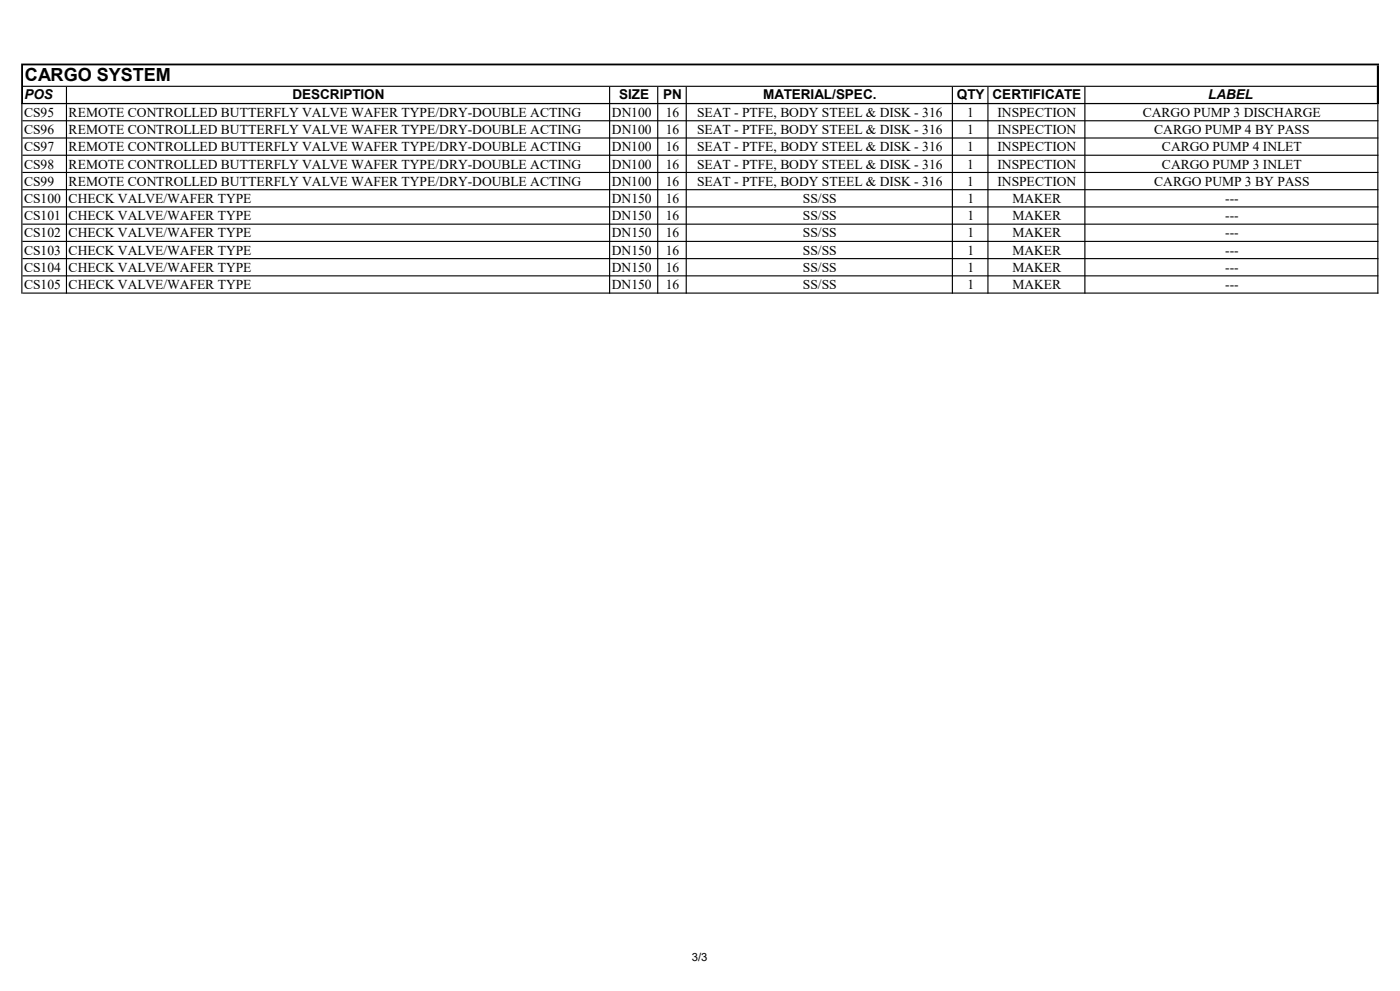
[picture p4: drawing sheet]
<svg xmlns="http://www.w3.org/2000/svg" width="420mm" height="297mm" viewBox="0 0 420 297" stroke-linecap="round" stroke-linejoin="round" font-family="sans-serif">
<defs><g id="words">
<text font-size="5.4" x="7.5" y="24.4">CARGO SYSTEM</text>
<g font-size="4.1">
<text x="7.3" y="29.8">POS</text>
<text x="87.7" y="29.8">DESCRIPTION</text>
<text x="185.7" y="29.8">SIZE</text>
<text x="198.9" y="29.8">PN</text>
<text x="228.9" y="29.8">MATERIAL/SPEC.</text>
<text x="287.1" y="29.8">QTY CERTIFICATE</text>
<text x="362.4" y="29.8">LABEL</text>
<text x="7.2" y="35">CS95</text>
<text x="20.6" y="35">REMOTE CONTROLLED BUTTERFLY VALVE WAFER TYPE/DRY-DOUBLE ACTING</text>
<text x="183.6" y="35">DN100</text>
<text x="199.7" y="35">16</text>
<text x="209.1" y="35">SEAT - PTFE, BODY STEEL &amp; DISK - 316</text>
<text x="290.2" y="35">1</text>
<text x="299.3" y="35">INSPECTION</text>
<text x="342.9" y="35">CARGO PUMP 3 DISCHARGE</text>
<text x="7.2" y="40.2">CS96</text>
<text x="20.6" y="40.2">REMOTE CONTROLLED BUTTERFLY VALVE WAFER TYPE/DRY-DOUBLE ACTING</text>
<text x="183.6" y="40.2">DN100</text>
<text x="199.7" y="40.2">16</text>
<text x="209.1" y="40.2">SEAT - PTFE, BODY STEEL &amp; DISK - 316</text>
<text x="290.2" y="40.2">1</text>
<text x="299.3" y="40.2">INSPECTION</text>
<text x="346.3" y="40.2">CARGO PUMP 4 BY PASS</text>
<text x="7.2" y="45.3">CS97</text>
<text x="20.6" y="45.3">REMOTE CONTROLLED BUTTERFLY VALVE WAFER TYPE/DRY-DOUBLE ACTING</text>
<text x="183.6" y="45.3">DN100</text>
<text x="199.7" y="45.3">16</text>
<text x="209.1" y="45.3">SEAT - PTFE, BODY STEEL &amp; DISK - 316</text>
<text x="290.2" y="45.3">1</text>
<text x="299.3" y="45.3">INSPECTION</text>
<text x="348.6" y="45.3">CARGO PUMP 4 INLET</text>
<text x="7.2" y="50.5">CS98</text>
<text x="20.6" y="50.5">REMOTE CONTROLLED BUTTERFLY VALVE WAFER TYPE/DRY-DOUBLE ACTING</text>
<text x="183.6" y="50.5">DN100</text>
<text x="199.7" y="50.5">16</text>
<text x="209.1" y="50.5">SEAT - PTFE, BODY STEEL &amp; DISK - 316</text>
<text x="290.2" y="50.5">1</text>
<text x="299.3" y="50.5">INSPECTION</text>
<text x="348.6" y="50.5">CARGO PUMP 3 INLET</text>
<text x="7.2" y="55.7">CS99</text>
<text x="20.6" y="55.7">REMOTE CONTROLLED BUTTERFLY VALVE WAFER TYPE/DRY-DOUBLE ACTING</text>
<text x="183.6" y="55.7">DN100</text>
<text x="199.7" y="55.7">16</text>
<text x="209.1" y="55.7">SEAT - PTFE, BODY STEEL &amp; DISK - 316</text>
<text x="290.2" y="55.7">1</text>
<text x="299.3" y="55.7">INSPECTION</text>
<text x="346.3" y="55.7">CARGO PUMP 3 BY PASS</text>
<text x="7.2" y="60.8">CS100 CHECK VALVE/WAFER TYPE</text>
<text x="7.2" y="66">CS101 CHECK VALVE/WAFER TYPE</text>
<text x="183.6" y="60.8">DN150</text>
<text x="183.6" y="66">DN150</text>
<text x="199.7" y="60.8">16</text>
<text x="199.7" y="66">16</text>
<text x="240.9" y="60.8">SS/SS</text>
<text x="240.9" y="66">SS/SS</text>
<text x="290.2" y="60.8">1</text>
<text x="290.2" y="66">1</text>
<text x="303.7" y="60.8">MAKER</text>
<text x="303.7" y="66">MAKER</text>
<text x="367.5" y="60.8">---</text>
<text x="367.5" y="66">---</text>
<text x="7.2" y="71.2">CS102 CHECK VALVE/WAFER TYPE</text>
<text x="183.6" y="71.2">DN150</text>
<text x="199.7" y="71.2">16</text>
<text x="240.9" y="71.2">SS/SS</text>
<text x="290.2" y="71.2">1</text>
<text x="303.7" y="71.2">MAKER</text>
<text x="367.5" y="71.2">---</text>
<text x="7.2" y="76.3">CS103 CHECK VALVE/WAFER TYPE</text>
<text x="183.6" y="76.3">DN150</text>
<text x="199.7" y="76.3">16</text>
<text x="240.9" y="76.3">SS/SS</text>
<text x="290.2" y="76.3">1</text>
<text x="303.7" y="76.3">MAKER</text>
<text x="367.5" y="76.3">---</text>
<text x="7.2" y="81.5">CS104 CHECK VALVE/WAFER TYPE</text>
<text x="183.6" y="81.5">DN150</text>
<text x="199.7" y="81.5">16</text>
<text x="240.9" y="81.5">SS/SS</text>
<text x="290.2" y="81.5">1</text>
<text x="303.7" y="81.5">MAKER</text>
<text x="367.5" y="81.5">---</text>
<text x="7.2" y="86.7">CS105 CHECK VALVE/WAFER TYPE</text>
<text x="183.6" y="86.7">DN150</text>
<text x="199.7" y="86.7">16</text>
<text x="240.9" y="86.7">SS/SS</text>
<text x="290.2" y="86.7">1</text>
<text x="303.7" y="86.7">MAKER</text>
<text x="367.5" y="86.7">---</text>
</g>
<text font-size="3.4" x="207.6" y="288">3/3</text>
</g></defs>
<g fill="#000">
<path d="M6.3 19h.6v12.2h-.6zM413 19.6h.7v11.6h-.7zM19.8 26h.3v5.2h-.3zM182.7 26h.3v5.2h-.3zM197.1 26h.4v5.2h-.4zM205.7 26h.3v5.2h-.3zM285.5 26h.4v5.2h-.4zM296.2 26h.3v5.2h-.3zM325.3 26h.3v5.2h-.3z" fill-rule="evenodd"/>
<path d="M6.9 19h406.8v.6h-406.8zM6.9 25.7h406.1v.3h-406.1zM6.9 30.9h406.1v.3h-406.1z" fill-rule="evenodd"/>
<path d="M6.4 30.9h.3v57.1h-.3zM19.8 31.2h.3v56.8h-.3zM182.7 31.2h.3v56.8h-.3zM197.1 31.2h.4v56.8h-.4zM205.7 31.2h.3v56.8h-.3zM285.5 31.2h.4v56.8h-.4zM296.2 31.2h.3v56.8h-.3zM325.3 31.2h.3v56.8h-.3zM413.2 31.2h.3v56.8h-.3z" fill-rule="evenodd"/>
<path d="M6.7 30.9h406.8v.3h-406.8zM6.7 36h406.8v.4h-406.8zM6.7 41.2h406.8v.3h-406.8zM6.7 46.4h406.8v.3h-406.8zM6.7 51.5h406.8v.4h-406.8zM6.7 56.7h406.8v.3h-406.8zM6.7 61.8h406.8v.4h-406.8zM6.7 67h406.8v.4h-406.8zM6.7 72.2h406.8v.3h-406.8zM6.7 77.3h406.8v.4h-406.8zM6.7 82.5h406.8v.3h-406.8zM6.7 87.7h406.8v.3h-406.8z" fill-rule="evenodd"/>
</g>
<use href="#words"/>
</svg>
